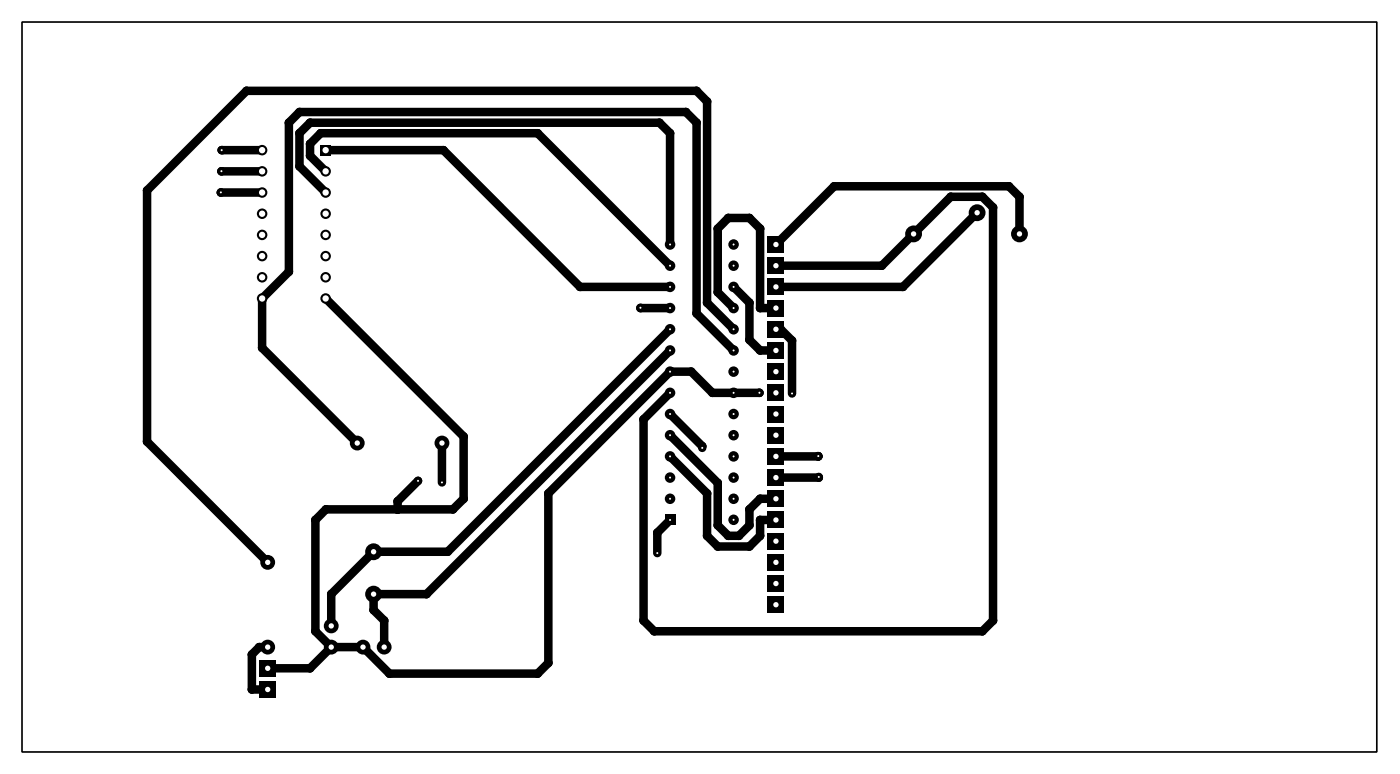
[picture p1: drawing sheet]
<svg xmlns="http://www.w3.org/2000/svg" width="168mm" height="93mm" viewBox="0 0 168 93" stroke-linecap="round" stroke-linejoin="round" font-family="sans-serif">
<g fill="none" stroke="#000" stroke-width="1">
<path d="M26.6 18h4.8M39.1 18h14.1l16.4 16.4h10.8M26.5 23.1h4.9M26.5 23.1h.1M26.6 20.5h4.8M39.1 20.5l-1.9-1.8v-1.5l1.3-1.2h26l15.9 15.8M39.1 23.1l-3.2-3.2v-3.9l1.3-1.3h41.9l1.3 1.3v13.3M39.1 35.8l16.5 16.5v7.5l-1.3 1.3h-15.2l-1.3 1.2v13.4l1.9 1.9M76.8 36.9h3.6M80.4 39.5l-26.7 26.6h-8.9l-5.1 5.1v3.8M88 39.5l-3.2-3.2v-24.1l-1.3-1.3h-53.9l-12 11.9v30.1l14.5 14.5M88 36.9l-1.9-1.9v-7.6l1.2-1.3h2.6l1.3 1.3v9.5h1.9"/>
<path d="M88 34.4l1.9 1.9v4.4l1.3 1.3h1.9M93.1 31.8h12.7l8.2-8.2h3.8l1.3 1.3v49.5l-1.3 1.3h-39.3l-1.3-1.3v-24.1l3.2-3.2M93.1 39.5h.5l1.4 1.3v6.4M117.2 25.5l-8.9 8.9h-15.2M122.3 28v-4.4l-1.3-1.3h-21l-6.9 7M50.1 57.6l-2.4 2.5v1M53 53.1v4.7M80.4 42l-29.2 29.2h-6.4v1.9l1.3 1.3v3.2M80.4 54.7l4.4 4.4v5.1l1.3 1.3h3.8l1.3-1.3v-1.9h1.9M80.4 52.2l5.7 5.7v5.1l1.2 1.2h1.3l1.3-1.2v-1.9l1.3-1.3h1.9M80.4 49.6l3.8 3.9v.2M88 42l-4.5-4.4v-22.9l-1.2-1.3h-46.4l-1.3 1.3v17.9l-3.2 3.2v5.9l11.4 11.4"/>
<path d="M91.1 47.1h-5.7l-2.5-2.6h-2.5l-14.6 14.6v20.4l-1.3 1.2h-17.8l-3.2-3.1h-3.8M98.1 54.7h-5M98.2 57.2h-5.1M32.1 77.6h-1l-.9 .9v4.1h1.9M39.7 77.6l-2.5 2.5h-5.1M80.4 62.3l-1.6 1.6v2.4"/>
</g>
<g fill="#000">
<circle cx="26.6" cy="18" r=".51"/>
<circle cx="29.6" cy="10.9" r=".51"/>
<circle cx="34.6" cy="14.7" r=".51"/>
<circle cx="35.9" cy="19.9" r=".51"/>
<circle cx="35.9" cy="16" r=".51"/>
<circle cx="35.9" cy="13.4" r=".51"/>
<circle cx="37.2" cy="17.2" r=".51"/>
<circle cx="37.2" cy="18.7" r=".51"/>
<circle cx="37.2" cy="14.7" r=".51"/>
<circle cx="38.5" cy="16" r=".51"/>
<circle cx="53.2" cy="18" r=".51"/>
<circle cx="64.5" cy="16" r=".51"/>
<circle cx="79.1" cy="14.7" r=".51"/>
<circle cx="80.4" cy="16" r=".51"/>
<circle cx="82.3" cy="13.4" r=".51"/>
<circle cx="83.5" cy="14.7" r=".51"/>
<circle cx="83.5" cy="10.9" r=".51"/>
<circle cx="84.8" cy="12.2" r=".51"/>
<circle cx="17.6" cy="22.8" r=".51"/>
<circle cx="26.5" cy="23.1" r=".51"/>
<circle cx="26.6" cy="20.5" r=".51"/>
<circle cx="34.6" cy="32.6" r=".51"/>
<circle cx="69.6" cy="34.4" r=".51"/>
<circle cx="76.8" cy="36.9" r=".51"/>
<circle cx="83.5" cy="37.6" r=".51"/>
<circle cx="84.8" cy="36.3" r=".51"/>
<circle cx="86.1" cy="27.4" r=".51"/>
<circle cx="86.1" cy="35" r=".51"/>
<circle cx="87.3" cy="26.1" r=".51"/>
<circle cx="89.9" cy="36.3" r=".51"/>
<circle cx="89.9" cy="26.1" r=".51"/>
<circle cx="91.2" cy="36.9" r=".51"/>
<circle cx="91.2" cy="27.4" r=".51"/>
<circle cx="93.6" cy="39.5" r=".51"/>
<circle cx="100" cy="22.3" r=".51"/>
<circle cx="105.8" cy="31.8" r=".51"/>
<circle cx="108.3" cy="34.4" r=".51"/>
<circle cx="114" cy="23.6" r=".51"/>
<circle cx="117.8" cy="23.6" r=".51"/>
<circle cx="119.1" cy="24.9" r=".51"/>
<circle cx="121" cy="22.3" r=".51"/>
<circle cx="122.3" cy="23.6" r=".51"/>
<circle cx="17.6" cy="52.9" r=".51"/>
<circle cx="31.4" cy="41.7" r=".51"/>
<circle cx="55.6" cy="59.8" r=".51"/>
<circle cx="55.6" cy="52.3" r=".51"/>
<circle cx="65.8" cy="59.1" r=".51"/>
<circle cx="77.2" cy="50.3" r=".51"/>
<circle cx="82.9" cy="44.5" r=".51"/>
<circle cx="84.2" cy="53.5" r=".51"/>
<circle cx="84.2" cy="53.7" r=".38"/>
<circle cx="84.8" cy="59.1" r=".51"/>
<circle cx="85.4" cy="47.1" r=".51"/>
<circle cx="86.1" cy="57.9" r=".51"/>
<circle cx="89.9" cy="40.7" r=".51"/>
<circle cx="91.1" cy="47.1" r=".51"/>
<circle cx="91.2" cy="42" r=".51"/>
<circle cx="91.2" cy="59.8" r=".51"/>
<circle cx="95" cy="40.8" r=".51"/>
<circle cx="98.1" cy="54.7" r=".51"/>
<circle cx="98.2" cy="57.2" r=".51"/>
<circle cx="30.2" cy="78.5" r=".51"/>
<circle cx="31.1" cy="77.6" r=".51"/>
<circle cx="37.8" cy="62.3" r=".51"/>
<circle cx="37.8" cy="75.7" r=".51"/>
<circle cx="39.1" cy="61.1" r=".51"/>
<circle cx="39.7" cy="71.2" r=".51"/>
<circle cx="44.8" cy="73.1" r=".51"/>
<circle cx="46.1" cy="74.4" r=".51"/>
<circle cx="47.7" cy="61.1" r=".51"/>
<circle cx="47.7" cy="60.1" r=".51"/>
<circle cx="51.2" cy="71.2" r=".51"/>
<circle cx="53.7" cy="66.1" r=".51"/>
<circle cx="54.3" cy="61.1" r=".51"/>
<circle cx="65.8" cy="79.5" r=".51"/>
<circle cx="77.2" cy="74.4" r=".51"/>
<circle cx="78.5" cy="75.7" r=".51"/>
<circle cx="78.8" cy="63.9" r=".51"/>
<circle cx="84.8" cy="64.2" r=".51"/>
<circle cx="86.1" cy="63" r=".51"/>
<circle cx="86.1" cy="65.5" r=".51"/>
<circle cx="87.3" cy="64.2" r=".51"/>
<circle cx="88.6" cy="64.2" r=".51"/>
<circle cx="89.9" cy="61.1" r=".51"/>
<circle cx="89.9" cy="63" r=".51"/>
<circle cx="89.9" cy="65.5" r=".51"/>
<circle cx="91.2" cy="62.3" r=".51"/>
<circle cx="91.2" cy="64.2" r=".51"/>
<circle cx="117.8" cy="75.7" r=".51"/>
<circle cx="119.1" cy="74.4" r=".51"/>
<circle cx="30.2" cy="82.6" r=".51"/>
<circle cx="37.2" cy="80.1" r=".51"/>
<circle cx="46.7" cy="80.7" r=".51"/>
<circle cx="64.5" cy="80.7" r=".51"/>
</g>
<circle cx="26.6" cy="18" r=".51" fill="#000"/>
<circle cx="84.2" cy="53.7" r=".12" fill="#fff"/>
<circle cx="98.2" cy="57.2" r=".38" fill="#000"/>
<circle cx="98.2" cy="57.2" r=".12" fill="#fff"/>
<circle cx="76.8" cy="36.9" r=".38" fill="#000"/>
<circle cx="76.8" cy="36.9" r=".12" fill="#fff"/>
<circle cx="95" cy="47.2" r=".38" fill="#000"/>
<circle cx="95" cy="47.2" r=".12" fill="#fff"/>
<circle cx="91.1" cy="47.1" r=".38" fill="#000"/>
<circle cx="91.1" cy="47.1" r=".12" fill="#fff"/>
<circle cx="98.1" cy="54.7" r=".38" fill="#000"/>
<circle cx="98.2" cy="54.7" r=".12" fill="#fff"/>
<circle cx="78.8" cy="66.3" r=".38" fill="#000"/>
<circle cx="78.8" cy="66.3" r=".12" fill="#fff"/>
<circle cx="53" cy="57.8" r=".38" fill="#000"/>
<circle cx="53" cy="57.8" r=".12" fill="#fff"/>
<circle cx="26.6" cy="18" r=".38" fill="#000"/>
<circle cx="26.6" cy="18" r=".12" fill="#fff"/>
<circle cx="26.5" cy="23.1" r=".38" fill="#000"/>
<circle cx="26.5" cy="23.1" r=".12" fill="#fff"/>
<circle cx="26.6" cy="20.5" r=".38" fill="#000"/>
<circle cx="26.6" cy="20.5" r=".12" fill="#fff"/>
<path d="M79.7 61.7h1.3v1.3h-1.3z" fill="#000"/>
<circle cx="80.4" cy="62.3" r=".12" fill="#fff"/>
<circle cx="80.4" cy="59.8" r=".63" fill="#000"/>
<circle cx="80.4" cy="59.8" r=".12" fill="#fff"/>
<circle cx="80.4" cy="57.3" r=".63" fill="#000"/>
<circle cx="80.4" cy="57.2" r=".12" fill="#fff"/>
<circle cx="80.4" cy="54.7" r=".63" fill="#000"/>
<circle cx="80.4" cy="54.7" r=".12" fill="#fff"/>
<circle cx="80.4" cy="52.2" r=".63" fill="#000"/>
<circle cx="80.4" cy="52.2" r=".12" fill="#fff"/>
<circle cx="80.4" cy="49.6" r=".63" fill="#000"/>
<circle cx="80.4" cy="49.6" r=".12" fill="#fff"/>
<circle cx="80.4" cy="47.1" r=".63" fill="#000"/>
<circle cx="80.4" cy="47.1" r=".12" fill="#fff"/>
<circle cx="80.4" cy="44.6" r=".63" fill="#000"/>
<circle cx="80.4" cy="44.5" r=".12" fill="#fff"/>
<circle cx="80.4" cy="42" r=".63" fill="#000"/>
<circle cx="80.4" cy="42" r=".12" fill="#fff"/>
<circle cx="80.4" cy="39.5" r=".63" fill="#000"/>
<circle cx="80.4" cy="39.5" r=".12" fill="#fff"/>
<circle cx="80.4" cy="36.9" r=".63" fill="#000"/>
<circle cx="80.4" cy="36.9" r=".12" fill="#fff"/>
<circle cx="80.4" cy="34.4" r=".63" fill="#000"/>
<circle cx="80.4" cy="34.4" r=".12" fill="#fff"/>
<circle cx="80.4" cy="31.9" r=".63" fill="#000"/>
<circle cx="80.4" cy="31.8" r=".12" fill="#fff"/>
<circle cx="80.4" cy="29.3" r=".63" fill="#000"/>
<circle cx="80.4" cy="29.3" r=".12" fill="#fff"/>
<circle cx="88" cy="29.3" r=".63" fill="#000"/>
<circle cx="88" cy="29.3" r=".12" fill="#fff"/>
<circle cx="88" cy="31.9" r=".63" fill="#000"/>
<circle cx="88" cy="31.9" r=".12" fill="#fff"/>
<circle cx="88" cy="34.4" r=".63" fill="#000"/>
<circle cx="88" cy="34.4" r=".12" fill="#fff"/>
<circle cx="88" cy="36.9" r=".63" fill="#000"/>
<circle cx="88" cy="36.9" r=".12" fill="#fff"/>
<circle cx="88" cy="39.5" r=".63" fill="#000"/>
<circle cx="88" cy="39.5" r=".12" fill="#fff"/>
<circle cx="88" cy="42" r=".63" fill="#000"/>
<circle cx="88" cy="42" r=".12" fill="#fff"/>
<circle cx="88" cy="44.6" r=".63" fill="#000"/>
<circle cx="88" cy="44.6" r=".12" fill="#fff"/>
<circle cx="88" cy="47.1" r=".63" fill="#000"/>
<circle cx="88" cy="47.1" r=".12" fill="#fff"/>
<circle cx="88" cy="49.6" r=".63" fill="#000"/>
<circle cx="88" cy="49.6" r=".12" fill="#fff"/>
<circle cx="88" cy="52.2" r=".63" fill="#000"/>
<circle cx="88" cy="52.2" r=".12" fill="#fff"/>
<circle cx="88" cy="54.7" r=".63" fill="#000"/>
<circle cx="88" cy="54.7" r=".12" fill="#fff"/>
<circle cx="88" cy="57.3" r=".63" fill="#000"/>
<circle cx="88" cy="57.3" r=".12" fill="#fff"/>
<circle cx="88" cy="59.8" r=".63" fill="#000"/>
<circle cx="88" cy="59.8" r=".12" fill="#fff"/>
<circle cx="88" cy="62.3" r=".63" fill="#000"/>
<circle cx="88" cy="62.3" r=".12" fill="#fff"/>
<path d="M38.4 17.4h1.3v1.2h-1.3z" fill="#000"/>
<circle cx="39.1" cy="18" r=".38" fill="#fff"/>
<circle cx="39.1" cy="20.5" r=".63" fill="#000"/>
<circle cx="39.1" cy="20.5" r=".38" fill="#fff"/>
<circle cx="39.1" cy="23.1" r=".63" fill="#000"/>
<circle cx="39.1" cy="23.1" r=".38" fill="#fff"/>
<circle cx="39.1" cy="25.6" r=".63" fill="#000"/>
<circle cx="39.1" cy="25.6" r=".38" fill="#fff"/>
<circle cx="39.1" cy="28.2" r=".63" fill="#000"/>
<circle cx="39.1" cy="28.2" r=".38" fill="#fff"/>
<circle cx="39.1" cy="30.7" r=".63" fill="#000"/>
<circle cx="39.1" cy="30.7" r=".38" fill="#fff"/>
<circle cx="39.1" cy="33.2" r=".63" fill="#000"/>
<circle cx="39.1" cy="33.2" r=".38" fill="#fff"/>
<circle cx="39.1" cy="35.8" r=".63" fill="#000"/>
<circle cx="39.1" cy="35.8" r=".38" fill="#fff"/>
<circle cx="31.4" cy="35.8" r=".63" fill="#000"/>
<circle cx="31.4" cy="35.8" r=".38" fill="#fff"/>
<circle cx="31.4" cy="33.2" r=".63" fill="#000"/>
<circle cx="31.4" cy="33.2" r=".38" fill="#fff"/>
<circle cx="31.4" cy="30.7" r=".63" fill="#000"/>
<circle cx="31.4" cy="30.7" r=".38" fill="#fff"/>
<circle cx="31.4" cy="28.2" r=".63" fill="#000"/>
<circle cx="31.4" cy="28.2" r=".38" fill="#fff"/>
<circle cx="31.4" cy="25.6" r=".63" fill="#000"/>
<circle cx="31.4" cy="25.6" r=".38" fill="#fff"/>
<circle cx="31.4" cy="23.1" r=".63" fill="#000"/>
<circle cx="31.4" cy="23.1" r=".38" fill="#fff"/>
<circle cx="31.4" cy="20.5" r=".63" fill="#000"/>
<circle cx="31.4" cy="20.5" r=".38" fill="#fff"/>
<circle cx="31.4" cy="18" r=".63" fill="#000"/>
<circle cx="31.4" cy="18" r=".38" fill="#fff"/>
<path d="M92.1 28.3h2v2h-2z" fill="#000"/>
<circle cx="93.1" cy="29.3" r=".32" fill="#fff"/>
<path d="M92.1 30.8h2v2.1h-2z" fill="#000"/>
<circle cx="93.1" cy="31.8" r=".32" fill="#fff"/>
<path d="M92.1 33.4h2v2h-2z" fill="#000"/>
<circle cx="93.1" cy="34.4" r=".32" fill="#fff"/>
<path d="M92.1 35.9h2v2h-2z" fill="#000"/>
<circle cx="93.1" cy="36.9" r=".32" fill="#fff"/>
<path d="M92.1 38.5h2v2h-2z" fill="#000"/>
<circle cx="93.1" cy="39.5" r=".32" fill="#fff"/>
<path d="M92.1 41h2v2h-2z" fill="#000"/>
<circle cx="93.1" cy="42" r=".32" fill="#fff"/>
<path d="M92.1 43.5h2v2.1h-2z" fill="#000"/>
<circle cx="93.1" cy="44.5" r=".32" fill="#fff"/>
<path d="M92.1 46.1h2v2h-2z" fill="#000"/>
<circle cx="93.1" cy="47.1" r=".32" fill="#fff"/>
<path d="M92.1 48.6h2v2h-2z" fill="#000"/>
<circle cx="93.1" cy="49.6" r=".32" fill="#fff"/>
<path d="M92.1 51.2h2v2h-2z" fill="#000"/>
<circle cx="93.1" cy="52.2" r=".32" fill="#fff"/>
<path d="M92.1 53.7h2v2h-2z" fill="#000"/>
<circle cx="93.1" cy="54.7" r=".32" fill="#fff"/>
<path d="M92.1 56.2h2v2.1h-2z" fill="#000"/>
<circle cx="93.1" cy="57.2" r=".32" fill="#fff"/>
<path d="M92.1 58.8h2v2h-2z" fill="#000"/>
<circle cx="93.1" cy="59.8" r=".32" fill="#fff"/>
<path d="M92.1 61.3h2v2h-2z" fill="#000"/>
<circle cx="93.1" cy="62.3" r=".32" fill="#fff"/>
<path d="M92.1 63.9h2v2h-2z" fill="#000"/>
<circle cx="93.1" cy="64.9" r=".32" fill="#fff"/>
<path d="M92.1 66.4h2v2h-2z" fill="#000"/>
<circle cx="93.1" cy="67.4" r=".32" fill="#fff"/>
<path d="M92.1 68.9h2v2.1h-2z" fill="#000"/>
<circle cx="93.1" cy="69.9" r=".32" fill="#fff"/>
<path d="M92.1 71.5h2v2h-2z" fill="#000"/>
<circle cx="93.1" cy="72.5" r=".32" fill="#fff"/>
<circle cx="109.6" cy="28" r="1.01" fill="#000"/>
<circle cx="109.6" cy="28" r=".32" fill="#fff"/>
<circle cx="122.3" cy="28" r="1.01" fill="#000"/>
<circle cx="122.3" cy="28" r=".32" fill="#fff"/>
<circle cx="117.2" cy="25.5" r="1.01" fill="#000"/>
<circle cx="117.2" cy="25.5" r=".32" fill="#fff"/>
<circle cx="44.8" cy="66.1" r="1.01" fill="#000"/>
<circle cx="44.8" cy="66.1" r=".32" fill="#fff"/>
<circle cx="44.8" cy="71.2" r="1.01" fill="#000"/>
<circle cx="44.8" cy="71.2" r=".32" fill="#fff"/>
<circle cx="53" cy="53.1" r=".89" fill="#000"/>
<circle cx="53" cy="53.1" r=".32" fill="#fff"/>
<circle cx="42.8" cy="53.1" r=".89" fill="#000"/>
<circle cx="42.8" cy="53.1" r=".32" fill="#fff"/>
<circle cx="46.1" cy="77.6" r=".89" fill="#000"/>
<circle cx="46.1" cy="77.6" r=".32" fill="#fff"/>
<circle cx="43.5" cy="77.6" r=".89" fill="#000"/>
<circle cx="43.5" cy="77.6" r=".32" fill="#fff"/>
<circle cx="39.7" cy="75" r=".89" fill="#000"/>
<circle cx="39.7" cy="75" r=".32" fill="#fff"/>
<circle cx="39.7" cy="77.6" r=".89" fill="#000"/>
<circle cx="39.7" cy="77.6" r=".32" fill="#fff"/>
<path d="M31.1 81.6h2v2.1h-2z" fill="#000"/>
<circle cx="32.1" cy="82.6" r=".32" fill="#fff"/>
<path d="M31.1 79.1h2v2h-2z" fill="#000"/>
<circle cx="32.1" cy="80.1" r=".32" fill="#fff"/>
<circle cx="32.1" cy="67.4" r=".89" fill="#000"/>
<circle cx="32.1" cy="67.4" r=".32" fill="#fff"/>
<circle cx="32.1" cy="77.6" r=".89" fill="#000"/>
<circle cx="32.1" cy="77.6" r=".32" fill="#fff"/>
<circle cx="50.1" cy="57.6" r=".51" fill="#000"/>
<circle cx="50.1" cy="57.6" r=".12" fill="#fff"/>
<path d="M2.6 2.6h162.5v87.5h-162.5z" fill="none" stroke="#000" stroke-width=".2"/>
</svg>
